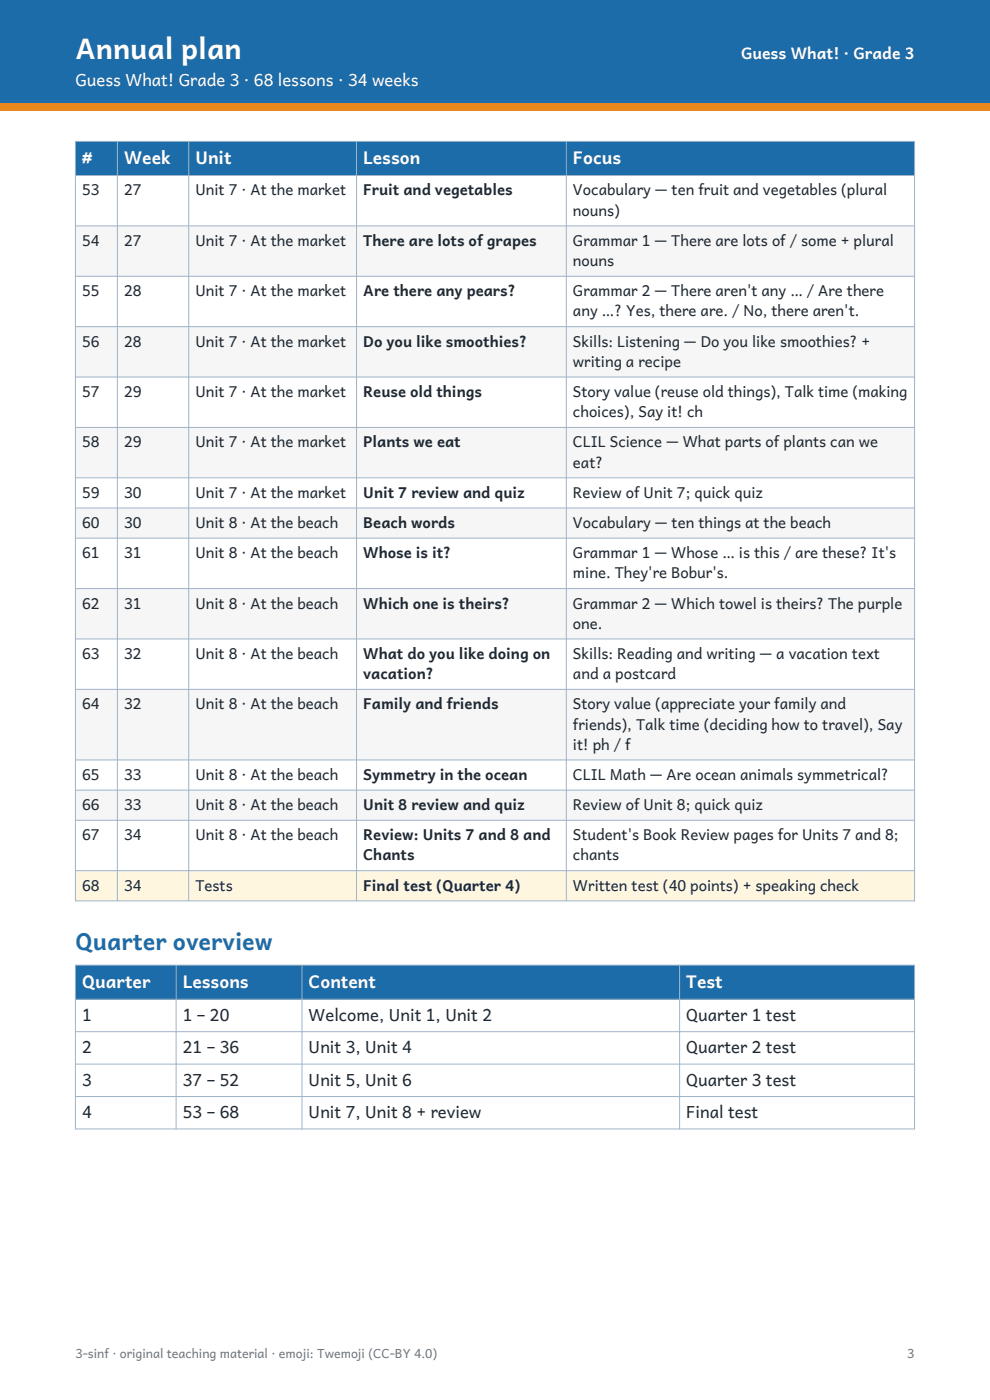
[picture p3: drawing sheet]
<svg xmlns="http://www.w3.org/2000/svg" width="210mm" height="297mm" viewBox="0 0 210 297" stroke-linecap="round" stroke-linejoin="round" font-family="sans-serif">
<defs><g id="words">
<text font-size="6" fill="#fff" x="16" y="12.5">Annual plan</text>
<text font-size="4.9" fill="#1b6ca8" x="16" y="201.6">Quarter overview</text>
<g font-size="3.7" fill="#fff">
<text x="17.4" y="34.8">#</text>
<text x="26.3" y="34.8">Week</text>
<text x="41.4" y="34.8">Unit</text>
<text x="77" y="34.8">Lesson</text>
<text x="121.5" y="34.8">Focus</text>
<text x="17.4" y="209.5">Quarter</text>
<text x="38.8" y="209.5">Lessons</text>
<text x="65.5" y="209.5">Content</text>
<text x="145.6" y="209.5">Test</text>
</g>
<text font-size="3.5" fill="#fff" x="16" y="18.3">Guess What! Grade 3 · 68 lessons · 34 weeks</text>
<g font-size="3.5" fill="#1f2933">
<text x="17.4" y="216.6">1</text>
<text x="38.8" y="216.6">1 – 20</text>
<text x="65.5" y="216.6">Welcome, Unit 1, Unit 2</text>
<text x="145.6" y="216.6">Quarter 1 test</text>
<text x="17.4" y="223.5">2</text>
<text x="38.8" y="223.5">21 – 36</text>
<text x="65.5" y="223.5">Unit 3, Unit 4</text>
<text x="145.6" y="223.5">Quarter 2 test</text>
<text x="17.4" y="230.3">3</text>
<text x="38.8" y="230.3">37 – 52</text>
<text x="65.5" y="230.3">Unit 5, Unit 6</text>
<text x="145.6" y="230.3">Quarter 3 test</text>
<text x="17.4" y="237.2">4</text>
<text x="38.8" y="237.2">53 – 68</text>
<text x="65.5" y="237.2">Unit 7, Unit 8 + review</text>
<text x="145.6" y="237.2">Final test</text>
</g>
<text font-size="3.4" fill="#fff" x="157.2" y="12.5">Guess What! · Grade 3</text>
<g font-size="3.2" fill="#1f2933">
<text x="17.4" y="41.5">53</text>
<text x="26.3" y="41.5">27</text>
<text x="41.4" y="41.5">Unit 7 · At the market</text>
<text x="77" y="41.5">Fruit and vegetables</text>
<text x="121.5" y="41.5">Vocabulary — ten fruit and vegetables (plural</text>
<text x="121.5" y="45.8">nouns)</text>
<text x="17.4" y="52.2">54</text>
<text x="26.3" y="52.2">27</text>
<text x="41.4" y="52.2">Unit 7 · At the market</text>
<text x="77" y="52.2">There are lots of grapes</text>
<text x="121.5" y="52.2">Grammar 1 — There are lots of / some + plural</text>
<text x="121.5" y="56.4">nouns</text>
<text x="17.4" y="62.8">55</text>
<text x="26.3" y="62.8">28</text>
<text x="41.4" y="62.8">Unit 7 · At the market</text>
<text x="77" y="62.8">Are there any pears?</text>
<text x="121.5" y="62.8">Grammar 2 — There aren't any … / Are there</text>
<text x="121.5" y="67.1">any …? Yes, there are. / No, there aren't.</text>
<text x="17.4" y="73.5">56</text>
<text x="26.3" y="73.5">28</text>
<text x="41.4" y="73.5">Unit 7 · At the market</text>
<text x="77" y="73.5">Do you like smoothies?</text>
<text x="121.5" y="73.5">Skills: Listening — Do you like smoothies? +</text>
<text x="121.5" y="77.8">writing a recipe</text>
<text x="17.4" y="84.2">57</text>
<text x="26.3" y="84.2">29</text>
<text x="41.4" y="84.2">Unit 7 · At the market</text>
<text x="77" y="84.2">Reuse old things</text>
<text x="121.5" y="84.2">Story value (reuse old things), Talk time (making</text>
<text x="121.5" y="88.5">choices), Say it! ch</text>
<text x="17.4" y="94.9">58</text>
<text x="26.3" y="94.9">29</text>
<text x="41.4" y="94.9">Unit 7 · At the market</text>
<text x="77" y="94.9">Plants we eat</text>
<text x="121.5" y="94.9">CLIL Science — What parts of plants can we</text>
<text x="121.5" y="99.2">eat?</text>
<text x="17.4" y="105.6">59</text>
<text x="26.3" y="105.6">30</text>
<text x="41.4" y="105.6">Unit 7 · At the market</text>
<text x="77" y="105.6">Unit 7 review and quiz</text>
<text x="121.5" y="105.6">Review of Unit 7; quick quiz</text>
<text x="17.4" y="112">60</text>
<text x="26.3" y="112">30</text>
<text x="41.4" y="112">Unit 8 · At the beach</text>
<text x="77" y="112">Beach words</text>
<text x="121.5" y="112">Vocabulary — ten things at the beach</text>
<text x="17.4" y="118.4">61</text>
<text x="26.3" y="118.4">31</text>
<text x="41.4" y="118.4">Unit 8 · At the beach</text>
<text x="77" y="118.4">Whose is it?</text>
<text x="121.5" y="118.4">Grammar 1 — Whose … is this / are these? It's</text>
<text x="121.5" y="122.7">mine. They're Bobur's.</text>
<text x="17.4" y="129.1">62</text>
<text x="26.3" y="129.1">31</text>
<text x="41.4" y="129.1">Unit 8 · At the beach</text>
<text x="77" y="129.1">Which one is theirs?</text>
<text x="121.5" y="129.1">Grammar 2 — Which towel is theirs? The purple</text>
<text x="121.5" y="133.4">one.</text>
<text x="17.4" y="139.8">63</text>
<text x="26.3" y="139.8">32</text>
<text x="41.4" y="139.8">Unit 8 · At the beach</text>
<text x="77" y="139.8">What do you like doing on</text>
<text x="121.5" y="139.8">Skills: Reading and writing — a vacation text</text>
<text x="77" y="144.1">vacation?</text>
<text x="121.5" y="144.1">and a postcard</text>
<text x="17.4" y="150.5">64</text>
<text x="26.3" y="150.5">32</text>
<text x="41.4" y="150.5">Unit 8 · At the beach</text>
<text x="77" y="150.5">Family and friends</text>
<text x="121.5" y="150.5">Story value (appreciate your family and</text>
<text x="121.5" y="154.8">friends), Talk time (deciding how to travel), Say</text>
<text x="121.5" y="159">it! ph / f</text>
<text x="17.4" y="165.4">65</text>
<text x="26.3" y="165.4">33</text>
<text x="41.4" y="165.4">Unit 8 · At the beach</text>
<text x="77" y="165.4">Symmetry in the ocean</text>
<text x="121.5" y="165.4">CLIL Math — Are ocean animals symmetrical?</text>
<text x="17.4" y="171.9">66</text>
<text x="26.3" y="171.9">33</text>
<text x="41.4" y="171.9">Unit 8 · At the beach</text>
<text x="77" y="171.9">Unit 8 review and quiz</text>
<text x="121.5" y="171.9">Review of Unit 8; quick quiz</text>
<text x="17.4" y="178.3">67</text>
<text x="26.3" y="178.3">34</text>
<text x="41.4" y="178.3">Unit 8 · At the beach</text>
<text x="77" y="178.3">Review: Units 7 and 8 and</text>
<text x="121.5" y="178.3">Student's Book Review pages for Units 7 and 8;</text>
<text x="77" y="182.5">Chants</text>
<text x="121.5" y="182.5">chants</text>
<text x="17.4" y="188.9">68</text>
<text x="26.3" y="188.9">34</text>
<text x="41.4" y="188.9">Tests</text>
<text x="77" y="188.9">Final test (Quarter 4)</text>
<text x="121.5" y="188.9">Written test (40 points) + speaking check</text>
</g>
<g font-size="2.6" fill="#6b7785">
<text x="16" y="288">3-sinf · original teaching material · emoji: Twemoji (CC-BY 4.0)</text>
<text x="192.4" y="288">3</text>
</g>
</g></defs>
<path d="M0 0h210v22h-210z" fill-rule="evenodd" fill="#1b6ca8"/>
<path d="M0 22h210v1.5h-210z" fill-rule="evenodd" fill="#e8871e"/>
<path d="M16 37.2h178v10.7h-178z" fill-rule="evenodd" fill="#fff"/>
<path d="M16 47.9h178v10.7h-178z" fill-rule="evenodd" fill="#f6f6f6"/>
<path d="M16 58.6h178v10.7h-178z" fill-rule="evenodd" fill="#fff"/>
<path d="M16 69.3h178v10.7h-178z" fill-rule="evenodd" fill="#f6f6f6"/>
<path d="M16 80h178v10.7h-178z" fill-rule="evenodd" fill="#fff"/>
<path d="M16 90.7h178v10.7h-178z" fill-rule="evenodd" fill="#f6f6f6"/>
<path d="M16 101.4h178v6.4h-178z" fill-rule="evenodd" fill="#fff"/>
<path d="M16 107.8h178v6.4h-178z" fill-rule="evenodd" fill="#f6f6f6"/>
<path d="M16 114.2h178v10.7h-178z" fill-rule="evenodd" fill="#fff"/>
<path d="M16 124.9h178v10.7h-178z" fill-rule="evenodd" fill="#f6f6f6"/>
<path d="M16 135.6h178v10.6h-178z" fill-rule="evenodd" fill="#fff"/>
<path d="M16 146.2h178v15h-178z" fill-rule="evenodd" fill="#f6f6f6"/>
<path d="M16 161.2h178v6.4h-178z" fill-rule="evenodd" fill="#fff"/>
<path d="M16 167.6h178v6.4h-178z" fill-rule="evenodd" fill="#f6f6f6"/>
<path d="M16 174h178v10.7h-178z" fill-rule="evenodd" fill="#fff"/>
<path d="M16 184.7h178v6.4h-178z" fill-rule="evenodd" fill="#f6f6f6"/>
<path d="M16 30h178v7.2h-178z" fill-rule="evenodd" fill="#1b6ca8"/>
<g fill="#fff6e0">
<path d="M16 184.7h8.9v6.4h-8.9z" fill-rule="evenodd"/>
<path d="M24.9 184.7h15.1v6.4h-15.1z" fill-rule="evenodd"/>
<path d="M40 184.7h35.6v6.4h-35.6z" fill-rule="evenodd"/>
<path d="M75.6 184.7h44.5v6.4h-44.5z" fill-rule="evenodd"/>
<path d="M120.1 184.7h73.9v6.4h-73.9z" fill-rule="evenodd"/>
</g>
<g fill="none" stroke="#9fb3c8" stroke-width=".21">
<path d="M16 30h178v161.1h-178zM16 37.2h178M24.9 30v161.1M40 30v161.1M75.6 30v161.1M120.1 30v161.1M16 47.9h178M16 58.6h178M16 69.3h178M16 80h178M16 90.7h178M16 101.4h178"/>
<path d="M16 107.8h178M16 114.2h178M16 124.9h178M16 135.6h178M16 146.2h178M16 161.2h178M16 167.6h178M16 174h178M16 184.7h178"/>
</g>
<path d="M16 204.8h178v7.2h-178z" fill-rule="evenodd" fill="#1b6ca8"/>
<path d="M16 204.8h178v34.7h-178zM16 212h178M16 218.9h178M37.4 204.8v34.7M64.1 204.8v34.7M144.2 204.8v34.7M16 225.7h178M16 232.6h178" fill="none" stroke="#9fb3c8" stroke-width=".21"/>
<use href="#words"/>
</svg>
